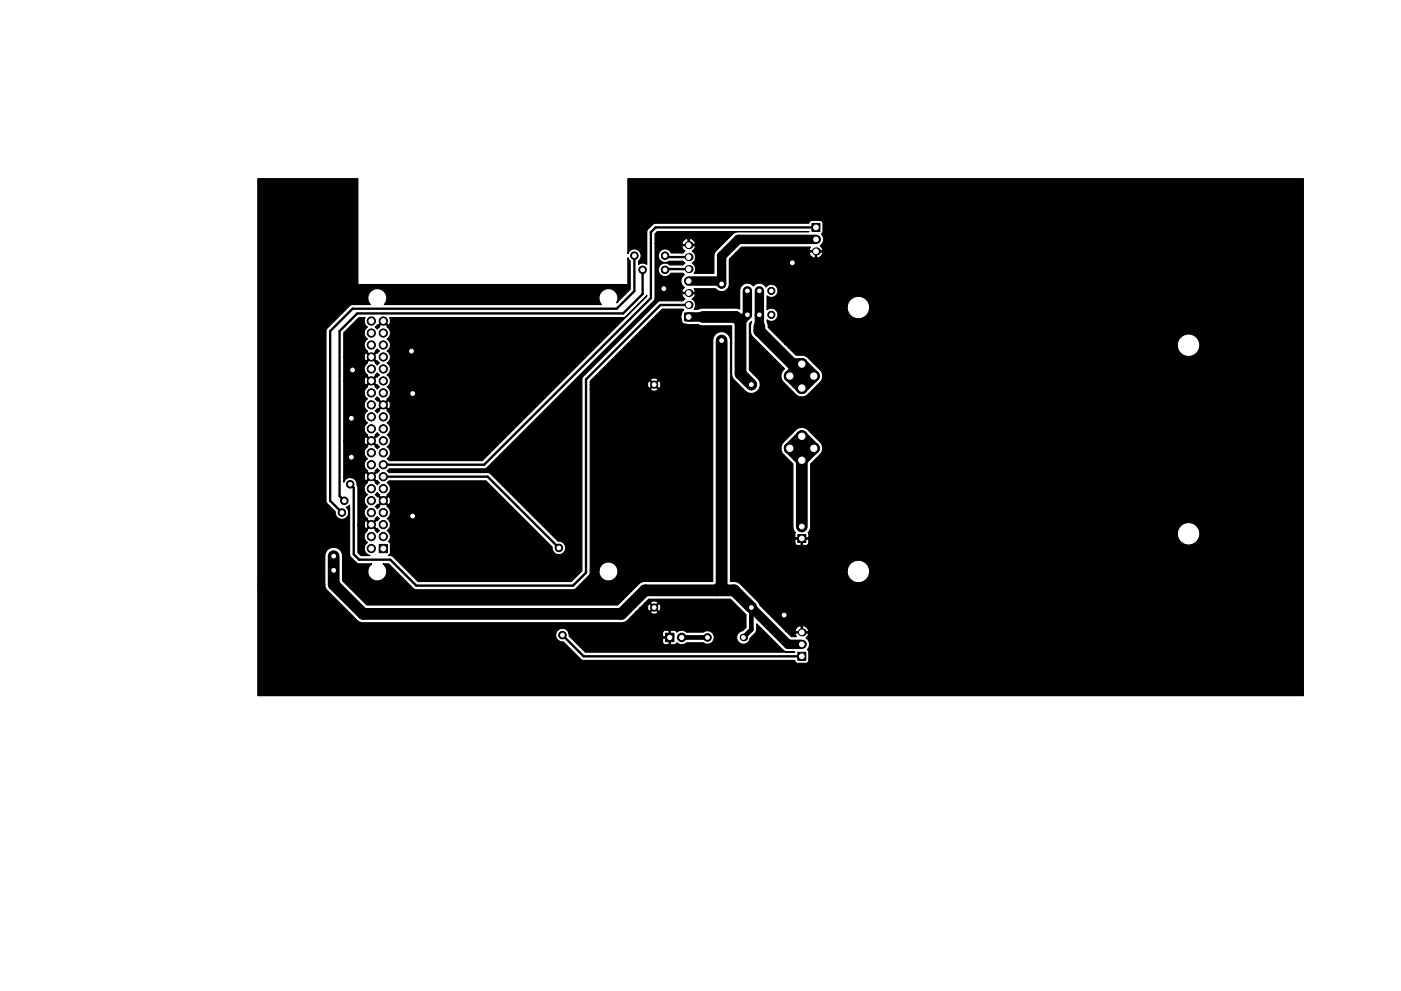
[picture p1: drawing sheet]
<svg xmlns="http://www.w3.org/2000/svg" width="297mm" height="210mm" viewBox="0 0 297 210" stroke-linecap="round" stroke-linejoin="round" font-family="sans-serif">
<g fill="#000" stroke="#000" stroke-width=".21">
<path d="M172.2 47.4h1.7v1.7h-1.7zM145.2 66.4h1.7v1.7h-1.7zM80.4 115.5h1.7v1.8h-1.7zM169.2 113.4h1.7v1.7h-1.7zM141.1 134.3h1.8v1.8h-1.8zM169.2 138.4h1.7v1.7h-1.7z"/>
<circle cx="134.5" cy="54.2" r=".8"/>
<circle cx="136.2" cy="57.2" r=".8"/>
<circle cx="141" cy="57.2" r=".8"/>
<circle cx="141" cy="54.2" r=".8"/>
<circle cx="168" cy="55.7" r=".8"/>
<circle cx="74.7" cy="78.5" r=".8"/>
<circle cx="78.7" cy="68.1" r=".87"/>
<circle cx="78.7" cy="70.7" r=".87"/>
<circle cx="78.7" cy="75.7" r=".87"/>
<circle cx="78.7" cy="73.2" r=".87"/>
<circle cx="78.7" cy="78.3" r=".87"/>
<circle cx="81.3" cy="70.7" r=".87"/>
<circle cx="81.3" cy="78.3" r=".87"/>
<circle cx="81.3" cy="73.2" r=".87"/>
<circle cx="81.3" cy="75.7" r=".87"/>
<circle cx="81.3" cy="68.1" r=".87"/>
<circle cx="87.2" cy="74.5" r=".8"/>
<circle cx="140.7" cy="61.2" r=".8"/>
<circle cx="153" cy="60.2" r=".8"/>
<circle cx="153" cy="72.2" r=".8"/>
<circle cx="158.5" cy="61.7" r=".76"/>
<circle cx="158.5" cy="66.8" r=".76"/>
<circle cx="161" cy="66.8" r=".76"/>
<circle cx="161" cy="61.7" r=".76"/>
<circle cx="163.5" cy="61.7" r=".76"/>
<circle cx="163.5" cy="66.8" r=".76"/>
<circle cx="167.5" cy="79.8" r="1.17"/>
<circle cx="170" cy="77.2" r="1.17"/>
<circle cx="172.5" cy="79.8" r="1.17"/>
<circle cx="74.5" cy="97" r=".8"/>
<circle cx="74.5" cy="88.7" r=".8"/>
<circle cx="78.7" cy="96.1" r=".87"/>
<circle cx="78.7" cy="93.5" r=".87"/>
<circle cx="78.7" cy="91" r=".87"/>
<circle cx="78.7" cy="83.4" r=".87"/>
<circle cx="78.7" cy="98.6" r=".87"/>
<circle cx="78.7" cy="85.9" r=".87"/>
<circle cx="78.7" cy="80.8" r=".87"/>
<circle cx="78.7" cy="88.4" r=".87"/>
<circle cx="81.3" cy="98.6" r=".87"/>
<circle cx="81.3" cy="96.1" r=".87"/>
<circle cx="81.3" cy="85.9" r=".87"/>
<circle cx="81.3" cy="83.4" r=".87"/>
<circle cx="81.3" cy="91" r=".87"/>
<circle cx="81.3" cy="80.8" r=".87"/>
<circle cx="81.3" cy="88.4" r=".87"/>
<circle cx="81.3" cy="93.5" r=".87"/>
<circle cx="87.5" cy="83.5" r=".8"/>
<circle cx="138.7" cy="81.6" r=".76"/>
<circle cx="159.3" cy="81.6" r=".76"/>
<circle cx="167.5" cy="95.1" r="1.17"/>
<circle cx="170" cy="82.3" r="1.17"/>
<circle cx="170" cy="92.6" r="1.17"/>
<circle cx="170" cy="97.6" r="1.17"/>
<circle cx="172.5" cy="95.1" r="1.17"/>
<circle cx="70.7" cy="118" r=".8"/>
<circle cx="72.5" cy="108.7" r=".8"/>
<circle cx="73" cy="106.2" r=".8"/>
<circle cx="74.2" cy="102.7" r=".8"/>
<circle cx="78.7" cy="116.4" r=".87"/>
<circle cx="78.7" cy="106.2" r=".87"/>
<circle cx="78.7" cy="103.7" r=".87"/>
<circle cx="78.7" cy="108.8" r=".87"/>
<circle cx="78.7" cy="113.8" r=".87"/>
<circle cx="78.7" cy="111.3" r=".87"/>
<circle cx="78.7" cy="101.1" r=".87"/>
<circle cx="81.3" cy="111.3" r=".87"/>
<circle cx="81.3" cy="113.8" r=".87"/>
<circle cx="81.3" cy="103.7" r=".87"/>
<circle cx="81.3" cy="108.8" r=".87"/>
<circle cx="81.3" cy="106.2" r=".87"/>
<circle cx="81.3" cy="101.1" r=".87"/>
<circle cx="87.5" cy="109.5" r=".8"/>
<circle cx="118.5" cy="116.2" r=".8"/>
<circle cx="70.7" cy="121" r=".8"/>
<circle cx="119.2" cy="134.7" r=".8"/>
<circle cx="138.7" cy="128.9" r=".76"/>
<circle cx="144.5" cy="135.2" r=".9"/>
<circle cx="150" cy="135.2" r=".8"/>
<circle cx="159.3" cy="128.9" r=".76"/>
<circle cx="166.2" cy="130.5" r=".8"/>
</g>
<g fill="#000">
<circle cx="146" cy="52" r=".85"/>
<circle cx="146" cy="54.5" r=".85"/>
<circle cx="146" cy="57.1" r=".85"/>
<circle cx="146" cy="59.6" r=".85"/>
<circle cx="173" cy="50.8" r=".85"/>
<circle cx="173" cy="53.3" r=".85"/>
<circle cx="146" cy="62.2" r=".85"/>
<circle cx="146" cy="64.7" r=".85"/>
<circle cx="170" cy="111.7" r=".85"/>
<circle cx="157.6" cy="135.2" r=".8"/>
<circle cx="170" cy="134.2" r=".85"/>
<circle cx="170" cy="136.7" r=".85"/>
</g>
<path d="M144.5 135.2h5.5M159.3 128.9v4.7l-1.7 1.6" fill="none" stroke="#000" stroke-width="1"/>
<path d="M149 67.2h7l1 1v11.1l2.3 2.3M153 72.2v52l-1 1M161 69.2v1l7 7h2M170 77.2l-2.5 2.6 2.5 2.5M170 77.2l2.5 2.6-2.5 2.5M170 77.2v5.1M167.5 95.1h5M167.5 95.1l2.5 2.5 2.5-2.5M170 92.6v19.1M170 92.6l2.5 2.5M170 92.6l-2.5 2.5M70.7 118v6l6.3 6.2h54.8l5-5h18.8l3.7 3.7" fill="none" stroke="#000" stroke-width="2.5"/>
<path d="M173 50.8h-16.5l-3.5 3.5v5.9l-.6-.6h-6.4M146 67.2h3M158.5 61.7v5.1l-1.5 1.4M161 61.7v7.5M159.3 128.9l7.8 7.8h2.9" fill="none" stroke="#000" stroke-width="2"/>
<path d="M134.5 54.2v7.5l-3.7 3.8h-56.1l-4.7 4.7v36l2.5 2.5M136.2 57.2v5.2l-4.1 4.1h-56.4l-3.7 3.7v35l1 1M141 54.2l.3 .3h4.7M146 57.1h-4.8l-.2 .1M173 48.2h-34l-1 1v14l-35.3 35.4h-21.4M146 64.7h-6l-15.8 15.8v41l-2.7 2.7h-33.2l-5.6-5.5h-6.5l-1.2-1.1v-14.1l-.7-.8M81.3 101.1h22.1l15.1 15.1M119.2 134.7l4.6 4.5h46.2" fill="none" stroke="#000" stroke-width=".5"/>
<path d="M54.7 37.9h21.2l.1 22.5h57l.1-5.7 .5 .7v6l-2.8 2.8a2.02 2.02 0 0 0-.6-2.6 2.02 2.02 0 0 0-2.7 .3 2.02 2.02 0 0 0 0 2.7h-46l.1-.1a2.02 2.02 0 0 0-.2-2.8 2.02 2.02 0 0 0-2.8 .1 2.02 2.02 0 0 0-.1 2.8h-3.8l-.4 .2-4.9 4.8-.3 .5v36.1l.3 .7 1.7 1.7a1.44 1.44 0 0 0 1.9 1.5 1.44 1.44 0 0 0 .4-2.5l.7-.4 .1 10.7 1.6 1.7h3a2.02 2.02 0 0 0-.3 3 2.02 2.02 0 0 0 3 0 2.02 2.02 0 0 0-.3-3h1.2l5.2 5.3 .7 .2h33.4l.4-.2 2.8-2.8 .2-.4v-.6h1.9a2.02 2.02 0 0 0 2.7 2 2.02 2.02 0 0 0 .7-3.3 2.02 2.02 0 0 0-3.3 .9l-.1 .4h-1.9v-38.5h12.8a.92 .92 0 0 0 1.6 0l-.8-.8-.8 .8h-12.8v-.9h12.2l.2 .6 .2 .1 .8-.8h.4l.8 .8a.92 .92 0 0 0 0-1.6l-.8 .8h-.4l-.8-.8-.2 .1-.2 .8h-12.2v-.8l.3-.3h12.5l.8 .8 .8-.8-.1-.2-.5-.2h-.5l-.4 .2-.1 .2h-12.5l15-15h4.4l.2 .2a.74 .74 0 0 0-.5 .8l-.1 .6 .1 .9a.73 .73 0 0 0 .9 .7l2.7 .1 .8 .2h6.2v10.6l.6 .9 2.3 2.4a1.89 1.89 0 0 0 2.6-.1 1.89 1.89 0 0 0 .1-2.6l-1.8-1.8v-9.8l.5-.5v.1a2.71 2.71 0 0 0-.3 1.9 1.83 1.83 0 0 0 .6 1.4l6.6 6.6-.1 .2a1.87 1.87 0 0 0 0 2.8l2.5 2.5a1.89 1.89 0 0 0 2.7-.1l2.5-2.5a1.88 1.88 0 0 0-.1-2.7l-2.7-2.7-.7-.3h-1.6l-2.4-2.4h83.2a2.4 2.4 0 0 0 3.2 2.5 2.4 2.4 0 0 0 .8-4 2.4 2.4 0 0 0-3.9 1.1l-.1 .4h-83.2l-3.5-3.5-.3-1.6a1.4 1.4 0 0 0 2-.1 1.4 1.4 0 0 0 0-2 1.4 1.4 0 0 0-2-.1v-.7h17a2.4 2.4 0 0 0 3.2 2.5 2.4 2.4 0 0 0 .8-4 2.4 2.4 0 0 0-3.9 1.1l-.1 .4h-17v-2.2a1.4 1.4 0 0 0 2-.2 1.4 1.4 0 0 0-.2-2 1.4 1.4 0 0 0-2 .3 1.63 1.63 0 0 0-2.7-.2 1.63 1.63 0 0 0-1.8-.6 1.63 1.63 0 0 0-1.1 1.5v4l-.8-.2h-7.1l-.8 .2h-.9l.1-.2a1.48 1.48 0 0 0-.5-2l.3-.2a.67 .67 0 0 0 .2-.9h-2.6l-.1 .2 .1 .4 .5 .5-.4 .4h-4.8l-.5 .2-16.1 16.2v40.9l-2.3 2.3h-32.5l-5.2-5.3-.5-.2h-.6l.4-.3 .1-.3v-1.9l-.5-.5a1.5 1.5 0 0 0-.2-2.3 1.5 1.5 0 0 0 0-2.6 1.5 1.5 0 0 0 0-2.5v-.2l-.8-.9-.9 .9 .1 .2-.5 .4-.5-.4 .5-.5 .2 .1 .9-.9h.3l.9 .9 .3-.1 .2-.8-.2-.8h-.3l-.9 .8h-.3l-.9-.8h-.2l-.5-.5 .5-.4 .5 .5-.1 .2 .9 .8 .8-.8v-.2a1.5 1.5 0 0 0 0-2.6l.4-.4h20.5l14.1 14.1a1.44 1.44 0 0 0 1.4 1.6 1.44 1.44 0 0 0 1.4-1.5 1.44 1.44 0 0 0-1.6-1.4l-14.6-14.5h-21.2l-.4-.4 .4-.4h20.2l.4-.2 35.6-35.6 .2-.5v-11.5h5.7l.1 .2h1.2v-1.2h.2v1.2h1.2a1.07 1.07 0 0 0-1.4-1.2 1.12 1.12 0 0 0-1.3 1h-5.7v-2.1l.5-.5h32.1h-15l-.6 .2-.5 .3-3.6 3.6-.3 .5-.1 .6v3.7h-4.2l.1-.2a1.48 1.48 0 0 0-.5-2 1.48 1.48 0 0 0 0-2.5l.3-.3a.67 .67 0 0 0 .2-.9h-2.6l-.1 .3 .1 .4 .5 .5-.4 .4-2.5-.1a1.44 1.44 0 0 0-2-.6 1.44 1.44 0 0 0-.5 2 1.44 1.44 0 0 0 2 .4h3l.4 .4-.4 .4h-2.8a1.44 1.44 0 0 0-2.1 .1 1.44 1.44 0 0 0 .3 2.1 1.44 1.44 0 0 0 2-.4h2.6l.3 .3a1.64 1.64 0 0 0 0 2.7l-.5 .7 .1 .3h2.6l.1-.2-.2-.5h4.6a1.63 1.63 0 0 0 1.8 .5 1.63 1.63 0 0 0 1-1.6v-5.2l1.4-1.3h15.6l.3 .6a.81 .81 0 0 0 1 .3v-1.1h.2v1.1l.3 .2 .5-.3 .4-.4 .1-.4-.1-.2h-2.6l-.1 .2h-15.6l1.2-1.3h14.6l-.2 .6 .1 .2h2.6l.1-.4-.5-.6a1.64 1.64 0 0 0 .3-2.6l.3-.5-.1-2.1-.4-.2h-1.8a.63 .63 0 0 0-.7 .6h-32.7l-.4 .2-1 1-.3 .5v7l-.7-.3-1 .3v-.7a1.44 1.44 0 0 0-.1-2.3 1.44 1.44 0 0 0-2.2 .7v-15.9h143.2v109.7h-221.6v-23.6h14.2l.1 .7 .4 .6 6.3 6.3 .6 .4 .7 .1h54.8l1-.3 2-1.9h3.1a.92 .92 0 0 0 1.6 0l-.8-.8-.8 .8h-3.1l.9-.9h1.6l.2 .6 .2 .1 .8-.8h.4l.8 .8a.92 .92 0 0 0 0-1.6l-.8 .8h-.4l-.8-.8-.2 .1-.2 .8h-1.6l1-1.1h1.2l.8 .8 .8-.8a.92 .92 0 0 0-1.6 0h-1.2l.8-.8h17.4l3.3 3.3v2.7l-.8 .7a1.44 1.44 0 0 0-1.2 1.5 1.44 1.44 0 0 0 1.4 1.4 1.44 1.44 0 0 0 1.4-1.3l1.4-1.4v-1.7l5.8 5.8 .6 .2 1.7 .1h-44.4l-2.2-2.3h18.6a.64 .64 0 0 0 .6 .7h.6l.2-.2v-1.2h-1.3l-.1 .1v.6h-18.6l-1.2-1.2-.1-.6h19.9v.7l.1 .1h1.3v-1.2h.2v2.7l.2 .2h.7l.6-.4a1.53 1.53 0 0 0 2 0h3.5l.2 .1a1.44 1.44 0 0 0 2.1-1.4 1.44 1.44 0 0 0-2.3-1h-3.6a1.53 1.53 0 0 0-2 0l-.5-.4-1.1 .2-.2-.2h-.6a.64 .64 0 0 0-.6 .6h-19.9a1.44 1.44 0 0 0-1.7-1 1.44 1.44 0 0 0-1.1 1.7 1.44 1.44 0 0 0 1.6 1.2l3.7 3.7 .7 .2h44.7l.2 .4 .3 .2h1.9a.64 .64 0 0 0 .6-.6v-1.8l-.3-.4 .2-.3a1.64 1.64 0 0 0-.5-2.3l.5-.6-.1-.4h-2.6l-.1 .2 .2 .6h-1l-1.3-1.3h2.1l.1 .2h1.2v-1.2h.2v1.2h1.2l.1-.2a1.22 1.22 0 0 0-1.5-1 1.12 1.12 0 0 0-1.3 1h-2.1l-5.4-5.4-.4-.8-3.7-3.6a2.36 2.36 0 0 0-2.1-.6v-2.4h24.7a2.4 2.4 0 0 0 3.2 2.5 2.4 2.4 0 0 0 .8-4 2.4 2.4 0 0 0-3.9 1.1l-.1 .4h-24.7v-5.9h13.6a.64 .64 0 0 0 .7 .6h.5l.2-.1v-1.2h.2v1.2l.2 .1h.7l.3-.2 .2-.3v-.7l-.2-.1h-2.6l-.2 .1v.6h-13.6v-20h10.7l.3 1.1 2.2 2.2v13.4l.2 .6 .3 .6-.1 1 .2 .1h2.6l.2-.1-.1-1h78.2v.5a2.4 2.4 0 0 0 3.7 1.8 2.4 2.4 0 0 0 0-4.1 2.4 2.4 0 0 0-3.7 1.8h-78.2l.3-.6 .2-.6v-13.4l2-2a1.88 1.88 0 0 0-.1-2.7l-2.5-2.5a1.88 1.88 0 0 0-2.7 .1l-2.7 2.8-.3 1h-10.7v-22.9a1.89 1.89 0 0 0-1.9-1.8 1.89 1.89 0 0 0-1.9 1.8v51.2h-14.3a1.82 1.82 0 0 0-1.4 .6l-4.4 4.4h-53.2l-5.2-5.2v-5.3a1.89 1.89 0 0 0-1.8-1.8 1.89 1.89 0 0 0-1.9 1.8v6.1h-14.2zM72.9 70.6l3.2-3.2h1.3a1.5 1.5 0 0 0 .5 2 1.5 1.5 0 0 0 0 2.5 1.5 1.5 0 0 0 0 2.6v.2l.8 .9 .9-.9-.1-.2 .5-.5 .5 .5-.5 .4h-.2l-.9 .8 .9 .9 .2-.1 .5 .5-.5 .5-.5-.5 .1-.2-.9-.9-.8 .9v.2a1.5 1.5 0 0 0 0 2.6v.2l.8 .8 .9-.8-.1-.2 .5-.5 .5 .4-.5 .5h-.2l-.9 .8 .9 .9 .2-.1 .5 .5-.5 .4-.5-.4 .1-.2-.9-.9-.8 .9v.2a1.5 1.5 0 0 0 0 2.5 1.5 1.5 0 0 0 0 2.6 1.5 1.5 0 0 0 0 2.5 1.5 1.5 0 0 0 0 2.6v.2l.8 .8 .9-.8-.1-.2 .5-.5 .5 .4-.5 .5h-.2l-.9 .8 .9 .9 .2-.1 .5 .5-.5 .4-.5-.4 .1-.2-.9-.9-.8 .9v.2a1.5 1.5 0 0 0 0 2.5 1.5 1.5 0 0 0 0 2.6v.2l.8 .9 .9-.9-.1-.2 .5-.5 .5 .5-.5 .4h-.2l-.9 .8 .9 .9 .2-.1 .5 .5-.5 .5-.5-.5 .1-.2-.9-.9-.8 .9v.2a1.5 1.5 0 0 0 0 2.5 1.5 1.5 0 0 0 0 2.6 1.5 1.5 0 0 0 0 2.5v.3l.8 .8 .9-.8-.1-.3 .5-.4 .5 .4-.5 .5-.2-.1-.9 .9 .9 .9 .2-.1 .5 .5-.5 .4-.5-.4 .1-.3-.9-.8-.8 .8v.3a1.5 1.5 0 0 0 0 2.5 1.51 1.51 0 0 0-.7 1.6 1.51 1.51 0 0 0 1.3 1.2h-2l-.6-.7v-5.8h1.3a.69 .69 0 0 0 .5 .8l.9-.9-.9-.9a.83 .83 0 0 0-.5 1h-1.3v-7.9l-.2-.6a1.44 1.44 0 0 0-1.1-1.6 1.44 1.44 0 0 0-1.7 1v-1.1h4.3a.69 .69 0 0 0 .5 .8l.9-.9-.9-.8a.83 .83 0 0 0-.5 .9h-4.3v-7.6h4.3l.2 .7 .3 .1 .9-.9-.9-.8h-.3l-.2 .9h-4.3v-12.7h4.3a.69 .69 0 0 0 .5 .8l.9-.9-.9-.8a.83 .83 0 0 0-.5 .9h-4.3v-5.1h4.3l.2 .7 .3 .1 .9-.9-.9-.8-.3 .1-.2 .8h-4.3zM80 68.9l.2 .1 1.1-1.1 1 1.1a1.14 1.14 0 0 0 .3-1.6h49.5l.7-.3 4.1-4.1 .2-.4v.3l-34.8 34.8h-19.8l-.4-.4a1.5 1.5 0 0 0 0-2.5 1.5 1.5 0 0 0 0-2.6 1.5 1.5 0 0 0 0-2.5 1.5 1.5 0 0 0 0-2.5v-.3l-.8-.8-.9 .8 .1 .3-.5 .4-.5-.4 .5-.5 .2 .1 .9-.9h.3l.9 .9a1.03 1.03 0 0 0 0-1.8l-.9 .9h-.3l-.9-.9-.2 .1-.5-.5 .5-.4 .5 .4-.1 .3 .9 .8 .8-.8v-.3a1.5 1.5 0 0 0 0-2.5 1.5 1.5 0 0 0 0-2.6 1.5 1.5 0 0 0 0-2.5 1.5 1.5 0 0 0 0-2.5 1.5 1.5 0 0 0 0-2.6 1.5 1.5 0 0 0 0-2.5v-.2l-.8-.9-.9 .9 .1 .2-.5 .4-.5-.4z" fill="#000" stroke="#000" stroke-width=".25"/>
<g fill="#fff" stroke="#fff" stroke-width=".21">
<circle cx="74.8" cy="78.5" r=".4"/>
<circle cx="74.5" cy="88.7" r=".4"/>
<circle cx="87.5" cy="83.5" r=".4"/>
<circle cx="87.2" cy="74.5" r=".4"/>
<circle cx="87.5" cy="109.5" r=".4"/>
<circle cx="166.3" cy="130.5" r=".4"/>
<circle cx="140.7" cy="61.2" r=".4"/>
<circle cx="168" cy="55.7" r=".4"/>
<circle cx="74.5" cy="97" r=".4"/>
<circle cx="141" cy="54.2" r=".4"/>
<circle cx="134.5" cy="54.2" r=".4"/>
<circle cx="72.5" cy="108.7" r=".4"/>
<circle cx="141" cy="57.2" r=".4"/>
<circle cx="136.3" cy="57.2" r=".4"/>
<circle cx="73" cy="106.2" r=".4"/>
<circle cx="153" cy="60.2" r=".4"/>
<circle cx="153" cy="72.2" r=".4"/>
<circle cx="70.8" cy="118" r=".4"/>
<circle cx="70.8" cy="121" r=".4"/>
<circle cx="74.2" cy="102.7" r=".4"/>
<circle cx="119.2" cy="134.7" r=".4"/>
<circle cx="118.5" cy="116.2" r=".4"/>
<circle cx="182" cy="65.2" r="1.75"/>
<circle cx="252" cy="73.2" r="1.75"/>
<circle cx="252" cy="113.2" r="1.75"/>
<circle cx="182" cy="121.2" r="1.75"/>
<circle cx="159.3" cy="128.9" r=".4"/>
<circle cx="138.7" cy="81.6" r=".4"/>
<circle cx="138.7" cy="128.9" r=".4"/>
<circle cx="159.3" cy="81.6" r=".4"/>
<circle cx="163.5" cy="61.7" r=".38"/>
<circle cx="161" cy="61.7" r=".38"/>
<circle cx="158.5" cy="61.7" r=".38"/>
<circle cx="163.5" cy="66.8" r=".38"/>
<circle cx="161" cy="66.8" r=".38"/>
<circle cx="158.5" cy="66.8" r=".38"/>
<circle cx="81.3" cy="83.4" r=".51"/>
<circle cx="78.7" cy="83.4" r=".51"/>
<circle cx="81.3" cy="80.8" r=".51"/>
<circle cx="78.7" cy="80.8" r=".51"/>
<circle cx="78.7" cy="88.4" r=".51"/>
<circle cx="81.3" cy="88.4" r=".51"/>
<circle cx="81.3" cy="116.4" r=".51"/>
<circle cx="78.7" cy="116.4" r=".51"/>
<circle cx="81.3" cy="113.8" r=".51"/>
<circle cx="78.7" cy="113.8" r=".51"/>
<circle cx="81.3" cy="111.3" r=".51"/>
<circle cx="78.7" cy="111.3" r=".51"/>
<circle cx="81.3" cy="108.8" r=".51"/>
<circle cx="78.7" cy="108.8" r=".51"/>
<circle cx="81.3" cy="106.2" r=".51"/>
<circle cx="78.7" cy="106.2" r=".51"/>
<circle cx="81.3" cy="103.7" r=".51"/>
<circle cx="78.7" cy="103.7" r=".51"/>
<circle cx="81.3" cy="101.1" r=".51"/>
<circle cx="78.7" cy="101.1" r=".51"/>
<circle cx="81.3" cy="98.6" r=".51"/>
<circle cx="78.7" cy="98.6" r=".51"/>
<circle cx="81.3" cy="96.1" r=".51"/>
<circle cx="78.7" cy="96.1" r=".51"/>
<circle cx="81.3" cy="93.5" r=".51"/>
<circle cx="78.7" cy="93.5" r=".51"/>
<circle cx="81.3" cy="91" r=".51"/>
<circle cx="78.7" cy="91" r=".51"/>
<circle cx="81.3" cy="85.9" r=".51"/>
<circle cx="78.7" cy="85.9" r=".51"/>
<circle cx="78.7" cy="78.3" r=".51"/>
<circle cx="81.3" cy="78.3" r=".51"/>
<circle cx="78.7" cy="75.7" r=".51"/>
<circle cx="81.3" cy="75.7" r=".51"/>
<circle cx="78.7" cy="73.2" r=".51"/>
<circle cx="81.3" cy="73.2" r=".51"/>
<circle cx="78.7" cy="70.7" r=".51"/>
<circle cx="81.3" cy="70.7" r=".51"/>
<circle cx="78.7" cy="68.1" r=".51"/>
<circle cx="81.3" cy="68.1" r=".51"/>
<circle cx="80" cy="121.2" r="1.37"/>
<circle cx="80" cy="63.2" r="1.38"/>
<circle cx="129" cy="121.2" r="1.37"/>
<circle cx="129" cy="63.2" r="1.37"/>
<circle cx="157.6" cy="135.2" r=".4"/>
<circle cx="150" cy="135.2" r=".4"/>
<circle cx="173" cy="53.3" r=".5"/>
<circle cx="173" cy="50.8" r=".5"/>
<circle cx="173" cy="48.2" r=".5"/>
<circle cx="170" cy="134.2" r=".5"/>
<circle cx="170" cy="136.7" r=".5"/>
<circle cx="170" cy="139.2" r=".5"/>
<circle cx="146" cy="52" r=".5"/>
<circle cx="146" cy="54.5" r=".5"/>
<circle cx="146" cy="57.1" r=".5"/>
<circle cx="146" cy="59.6" r=".5"/>
<circle cx="146" cy="62.2" r=".5"/>
<circle cx="146" cy="64.7" r=".5"/>
<circle cx="146" cy="67.2" r=".5"/>
<circle cx="170" cy="111.7" r=".5"/>
<circle cx="170" cy="114.2" r=".5"/>
<circle cx="167.5" cy="79.8" r=".67"/>
<circle cx="172.5" cy="79.8" r=".67"/>
<circle cx="167.5" cy="95.1" r=".67"/>
<circle cx="172.5" cy="95.1" r=".67"/>
<circle cx="170" cy="77.2" r=".67"/>
<circle cx="170" cy="82.3" r=".67"/>
<circle cx="170" cy="97.6" r=".67"/>
<circle cx="170" cy="92.6" r=".67"/>
<circle cx="144.5" cy="135.2" r=".45"/>
<circle cx="142" cy="135.2" r=".45"/>
</g>
</svg>
